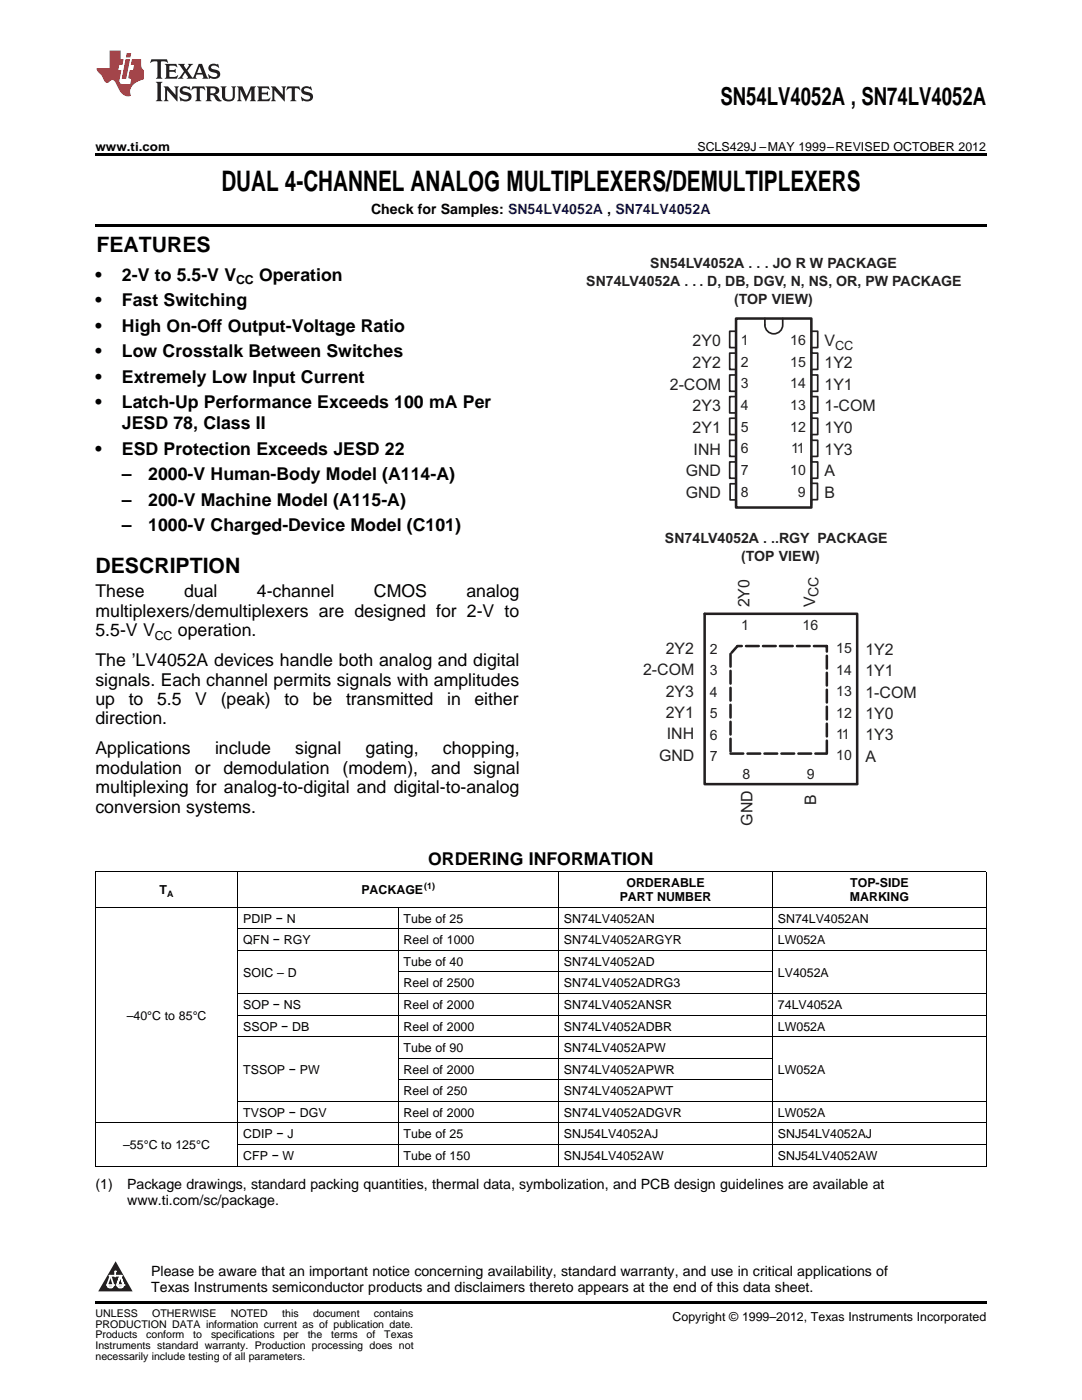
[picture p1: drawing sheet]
<svg xmlns="http://www.w3.org/2000/svg" width="216mm" height="279mm" viewBox="0 0 216 279" stroke-linecap="round" stroke-linejoin="round" font-family="sans-serif">
<defs><g id="words">
<text font-size="5.6" x="44.2" y="38.1">DUAL 4-CHANNEL ANALOG MULTIPLEXERS/DEMULTIPLEXERS</text>
<text font-size="4.9" x="143.8" y="21">SN54LV4052A , SN74LV4052A</text>
<g font-size="4.2">
<text x="19.2" y="50.3">FEATURES</text>
<text x="19" y="114.4">DESCRIPTION</text>
</g>
<g font-size="3.5">
<text x="19" y="56">•</text>
<text x="24.3" y="56">2-V to 5.5-V V</text>
<text x="51.7" y="56">Operation</text>
<text x="19" y="61.1">•</text>
<text x="24.3" y="61.1">Fast Switching</text>
<text x="19" y="66.2">•</text>
<text x="19" y="71.3">•</text>
<text x="24.3" y="66.2">High On-Off Output-Voltage Ratio</text>
<text x="24.3" y="71.3">Low Crosstalk Between Switches</text>
<text x="19" y="76.3">•</text>
<text x="24.3" y="76.3">Extremely Low Input Current</text>
<text x="19" y="81.4">•</text>
<text x="24.3" y="81.4">Latch-Up Performance Exceeds 100 mA Per</text>
<text x="24.3" y="85.7">JESD 78, Class II</text>
<text x="19" y="90.7">•</text>
<text x="24.3" y="90.7">ESD Protection Exceeds JESD 22</text>
<text x="24.3" y="95.8">–</text>
<text x="29.6" y="95.8">2000-V Human-Body Model (A114-A)</text>
<text x="24.3" y="100.9">–</text>
<text x="29.6" y="100.9">200-V Machine Model (A115-A)</text>
<text x="24.3" y="106">–</text>
<text x="29.6" y="106">1000-V Charged-Device Model (C101)</text>
<text x="19" y="119.2">These</text>
<text x="36.7" y="119.2">dual</text>
<text x="51.3" y="119.2">4-channel</text>
<text x="74.6" y="119.2">CMOS</text>
<text x="93.1" y="119.2">analog</text>
<text x="19" y="123">multiplexers/demultiplexers are designed for 2-V to</text>
<text x="19" y="126.9">5.5-V V</text>
<text x="35.5" y="126.9">operation.</text>
<text x="19" y="132.9">The ’LV4052A devices handle both analog and digital</text>
<text x="19" y="136.8">signals. Each channel permits signals with amplitudes</text>
<text x="19" y="140.7">up</text>
<text x="25.7" y="140.7">to</text>
<text x="31.3" y="140.7">5.5</text>
<text x="39" y="140.7">V</text>
<text x="44" y="140.7">(peak)</text>
<text x="56.8" y="140.7">to</text>
<text x="62.4" y="140.7">be</text>
<text x="69" y="140.7">transmitted</text>
<text x="89.2" y="140.7">in</text>
<text x="94.7" y="140.7">either</text>
<text x="19" y="144.6">direction.</text>
<text x="19" y="150.6">Applications</text>
<text x="19" y="154.4">modulation</text>
<text x="38.9" y="154.4">or</text>
<text x="42.9" y="150.6">include</text>
<text x="44.6" y="154.4">demodulation</text>
<text x="58.9" y="150.6">signal</text>
<text x="68.3" y="154.4">(modem),</text>
<text x="73" y="150.6">gating,</text>
<text x="86" y="154.4">and</text>
<text x="88.4" y="150.6">chopping,</text>
<text x="94.5" y="154.4">signal</text>
<text x="19" y="158.3">multiplexing for analog-to-digital and digital-to-analog</text>
<text x="19" y="162.2">conversion systems.</text>
<text x="85.4" y="172.7">ORDERING INFORMATION</text>
</g>
<g font-size="3.2" fill="#231f20">
<text x="138.2" y="69.1">2Y0</text>
<text x="164.5" y="69.1">V</text>
<text x="133.7" y="77.8">2-COM</text>
<text x="138.2" y="73.4">2Y2</text>
<text x="164.5" y="73.4">1Y2</text>
<text x="164.5" y="77.8">1Y1</text>
<text x="138.2" y="82.1">2Y3</text>
<text x="164.5" y="82.1">1-COM</text>
<text x="138.2" y="86.4">2Y1</text>
<text x="164.5" y="86.4">1Y0</text>
<text x="136.8" y="95.1">GND</text>
<text x="138.4" y="90.7">INH</text>
<text x="164.5" y="90.7">1Y3</text>
<text x="164.5" y="95.1">A</text>
<text x="136.8" y="99.4">GND</text>
<text x="164.5" y="99.4">B</text>
<text x="149.5" y="121.2" transform="rotate(-90 149.5 121.2)">2Y0</text>
<text x="162.7" y="121.1" transform="rotate(-90 162.7 121.1)">V</text>
<text x="132.9" y="130.5">2Y2</text>
<text x="172.7" y="130.7">1Y2</text>
<text x="128.3" y="134.7">2-COM</text>
<text x="172.7" y="134.9">1Y1</text>
<text x="132.9" y="139">2Y3</text>
<text x="132.9" y="143.3">2Y1</text>
<text x="172.7" y="139.2">1-COM</text>
<text x="172.7" y="143.5">1Y0</text>
<text x="133.1" y="147.5">INH</text>
<text x="172.7" y="147.7">1Y3</text>
<text x="131.5" y="151.8">GND</text>
<text x="172.7" y="152">A</text>
<text x="162.9" y="160.6" transform="rotate(-90 162.9 160.6)">B</text>
<text x="150.1" y="164.7" transform="rotate(-90 150.1 164.7)">GND</text>
</g>
<g font-size="2.8">
<text x="74" y="42.7">Check for Samples: SN54LV4052A , SN74LV4052A</text>
<text x="19" y="237.3">(1)</text>
<text x="25.4" y="237.3">Package drawings, standard packing quantities, thermal data, symbolization, and PCB design guidelines are available at</text>
<text x="25.4" y="240.5">www.ti.com/sc/package.</text>
<text x="30.2" y="254.7">Please be aware that an important notice concerning availability, standard warranty, and use in critical applications of</text>
<text x="30.2" y="257.9">Texas Instruments semiconductor products and disclaimers thereto appears at the end of this data sheet.</text>
</g>
<g font-size="2.8" fill="#231f20">
<text x="129.8" y="53.6">SN54LV4052A . . . JO R W PACKAGE</text>
<text x="117" y="57.1">SN74LV4052A . . . D, DB, DGV, N, NS, OR, PW PACKAGE</text>
<text x="146.5" y="60.6">(TOP VIEW)</text>
<text x="147.8" y="68.9">1</text>
<text x="157.7" y="68.9">16</text>
<text x="147.8" y="73.2">2</text>
<text x="147.8" y="77.5">3</text>
<text x="157.7" y="73.2">15</text>
<text x="157.7" y="77.5">14</text>
<text x="147.8" y="81.9">4</text>
<text x="157.7" y="81.9">13</text>
<text x="147.8" y="86.2">5</text>
<text x="157.7" y="86.2">12</text>
<text x="147.8" y="90.5">6</text>
<text x="147.8" y="94.9">7</text>
<text x="157.7" y="94.9">10</text>
<text x="157.9" y="90.5">11</text>
<text x="147.8" y="99.2">8</text>
<text x="159.2" y="99.2">9</text>
<text x="132.7" y="108.4">SN74LV4052A . ..RGY PACKAGE</text>
<text x="147.9" y="112">(TOP VIEW)</text>
<text x="163.3" y="119.2" transform="rotate(-90 163.3 119.2)">CC</text>
<text x="147.9" y="125.7">1</text>
<text x="160.1" y="125.7">16</text>
<text x="141.6" y="130.5">2</text>
<text x="166.8" y="130.4">15</text>
<text x="141.6" y="134.8">3</text>
<text x="166.8" y="134.6">14</text>
<text x="141.6" y="139.1">4</text>
<text x="141.6" y="143.3">5</text>
<text x="166.8" y="138.9">13</text>
<text x="166.8" y="143.2">12</text>
<text x="141.6" y="147.6">6</text>
<text x="166.8" y="147.5">11</text>
<text x="141.6" y="151.9">7</text>
<text x="148.1" y="155.4">8</text>
<text x="161" y="155.4">9</text>
<text x="166.8" y="151.8">10</text>
</g>
<g font-size="2.5">
<text x="19" y="30.1">www.ti.com</text>
<text x="139.2" y="30.1">SCLS429J –MAY 1999–REVISED OCTOBER 2012</text>
<text x="47.1" y="56.7">CC</text>
<text x="30.9" y="127.6">CC</text>
<text x="31.9" y="178.4">T</text>
<text x="72.1" y="178.4">PACKAGE</text>
<text x="123.6" y="179.8">PART NUMBER</text>
<text x="125" y="177">ORDERABLE</text>
<text x="169.6" y="179.8">MARKING</text>
<text x="169.7" y="177">TOP-SIDE</text>
<text x="48.5" y="184.1">PDIP − N</text>
<text x="80.5" y="184.1">Tube of 25</text>
<text x="112.5" y="184.1">SN74LV4052AN</text>
<text x="155.2" y="184.1">SN74LV4052AN</text>
<text x="48.5" y="188.5">QFN − RGY</text>
<text x="80.5" y="188.5">Reel of 1000</text>
<text x="112.5" y="188.5">SN74LV4052ARGYR</text>
<text x="155.2" y="188.5">LW052A</text>
<text x="48.5" y="194.9">SOIC – D</text>
<text x="80.5" y="192.8">Tube of 40</text>
<text x="80.5" y="197.1">Reel of 2500</text>
<text x="112.5" y="192.8">SN74LV4052AD</text>
<text x="112.5" y="197.1">SN74LV4052ADRG3</text>
<text x="155.2" y="194.9">LV4052A</text>
<text x="25.3" y="203.5">–40°C to 85°C</text>
<text x="48.5" y="201.4">SOP − NS</text>
<text x="80.5" y="201.4">Reel of 2000</text>
<text x="112.5" y="201.4">SN74LV4052ANSR</text>
<text x="155.2" y="201.4">74LV4052A</text>
<text x="48.5" y="205.7">SSOP − DB</text>
<text x="80.5" y="205.7">Reel of 2000</text>
<text x="80.5" y="210">Tube of 90</text>
<text x="112.5" y="205.7">SN74LV4052ADBR</text>
<text x="112.5" y="210">SN74LV4052APW</text>
<text x="155.2" y="205.7">LW052A</text>
<text x="48.5" y="214.3">TSSOP − PW</text>
<text x="80.5" y="214.3">Reel of 2000</text>
<text x="112.5" y="214.3">SN74LV4052APWR</text>
<text x="155.2" y="214.3">LW052A</text>
<text x="80.5" y="218.6">Reel of 250</text>
<text x="112.5" y="218.6">SN74LV4052APWT</text>
<text x="48.5" y="222.9">TVSOP − DGV</text>
<text x="48.5" y="227.2">CDIP − J</text>
<text x="80.5" y="222.9">Reel of 2000</text>
<text x="80.5" y="227.2">Tube of 25</text>
<text x="112.5" y="222.9">SN74LV4052ADGVR</text>
<text x="112.5" y="227.2">SNJ54LV4052AJ</text>
<text x="155.2" y="222.9">LW052A</text>
<text x="155.2" y="227.2">SNJ54LV4052AJ</text>
<text x="24.6" y="229.3">–55°C to 125°C</text>
<text x="48.5" y="231.5">CFP − W</text>
<text x="80.5" y="231.5">Tube of 150</text>
<text x="112.5" y="231.5">SNJ54LV4052AW</text>
<text x="155.2" y="231.5">SNJ54LV4052AW</text>
<text x="134.2" y="263.6">Copyright © 1999–2012, Texas Instruments Incorporated</text>
</g>
<text font-size="2.5" fill="#231f20" x="166.6" y="69.8">CC</text>
<g font-size="2.1">
<text x="19" y="262.9">UNLESS</text>
<text x="30.4" y="262.9">OTHERWISE</text>
<text x="46.1" y="262.9">NOTED</text>
<text x="56.3" y="262.9">this</text>
<text x="62.5" y="262.9">document</text>
<text x="74.6" y="262.9">contains</text>
<text x="19" y="265">PRODUCTION DATA information current as of publication date.</text>
<text x="19" y="267.1">Products</text>
<text x="19" y="269.2">Instruments standard warranty. Production processing does not</text>
<text x="29.2" y="267.1">conform</text>
<text x="38.6" y="267.1">to</text>
<text x="42.1" y="267.1">specifications</text>
<text x="56.6" y="267.1">per</text>
<text x="61.4" y="267.1">the</text>
<text x="66.1" y="267.1">terms</text>
<text x="73.2" y="267.1">of</text>
<text x="76.7" y="267.1">Texas</text>
<text x="19" y="271.4">necessarily include testing of all parameters.</text>
</g>
<g font-size="1.8">
<text x="33.3" y="178.9">A</text>
<text x="84.7" y="177.4">(1)</text>
</g>
<text font-size=".4" fill="#fff" x="19" y="50.2">1</text>
</g></defs>
<path d="M23.1 251.7l3.4 6h-6.9z" fill="#231f20"/>
<path d="M21.4 256.5h1.2l-.3 .5h-.3a.55 .55 0 0 1-.6-.5z" fill-rule="evenodd" fill="#fff"/>
<path d="M21.4 256.5h1.2l-.3 .5h-.3a.55 .55 0 0 1-.6-.5z" fill="none" stroke="#231f20" stroke-width=".34"/>
<path d="M21.4 256.5h1.2l-.3 .5h-.5z" fill="none" stroke="#fff" stroke-width=".34"/>
<path d="M23 254.7h.1" fill="none" stroke="#fff" stroke-width=".34"/>
<path d="M23 253.7v1z" fill="#fff"/>
<path d="M23 253.7v1z" fill="none" stroke="#fff" stroke-width=".34"/>
<circle cx="23" cy="253.7" r=".17" fill="#fff"/>
<path d="M21.9 254.6h.1" fill="none" stroke="#fff" stroke-width=".34"/>
<path d="M21.9 254.6h2.3z" fill="#fff"/>
<path d="M21.9 254.6h2.3z" fill="none" stroke="#fff" stroke-width=".34"/>
<circle cx="24.2" cy="254.6" r=".17" fill="#fff"/>
<path d="M23.3 256.5h.1" fill="none" stroke="#fff" stroke-width=".34"/>
<path d="M24 254.6l-.7 1.9z" fill="#fff"/>
<path d="M24 254.6l-.7 1.9z" fill="none" stroke="#fff" stroke-width=".34"/>
<path d="M24 254.6l.7 1.9z" fill="#fff"/>
<path d="M24 254.6l.7 1.9z" fill="none" stroke="#fff" stroke-width=".34"/>
<path d="M24.6 256.5h.1" fill="none" stroke="#fff" stroke-width=".34"/>
<circle cx="21.4" cy="256.5" r=".17" fill="#fff"/>
<path d="M22.1 254.6l-.7 1.9z" fill="#fff"/>
<path d="M22.1 254.6l-.7 1.9z" fill="none" stroke="#fff" stroke-width=".34"/>
<path d="M22.1 254.6l.5 1.9z" fill="#fff"/>
<path d="M22.1 254.6l.5 1.9z" fill="none" stroke="#fff" stroke-width=".34"/>
<circle cx="22.6" cy="256.5" r=".17" fill="#fff"/>
<path d="M23.4 256.5h1.3a.65 .65 0 0 1-.7 .5 .65 .65 0 0 1-.6-.5z" fill-rule="evenodd" fill="#fff"/>
<path d="M23.4 256.5h1.3a.65 .65 0 0 1-.7 .5 .65 .65 0 0 1-.6-.5z" fill="none" stroke="#231f20" stroke-width=".34"/>
<path d="M23.4 256.5h1.3l-.4 .5h-.6z" fill="none" stroke="#fff" stroke-width=".34"/>
<path d="M23.3 256.5h.1" fill="none" stroke="#fff" stroke-width=".34"/>
<circle cx="24.7" cy="256.5" r=".17" fill="#fff"/>
<path d="M146.9 66.1h-1.3v3.3h1.3v1.1h-1.3v3.2h1.3v1.1h-1.3v3.3h1.3v1h-1.3v3.3h1.3M152.6 63.5a2.56 2.56 0 0 0 .9 2.9 1.78 1.78 0 0 0 2.7-1.6v-1.3M161.9 66.1h1.3v3.3h-1.3v1.1h1.3v3.2h-1.3v1.1h1.3v3.3h-1.3v1h1.3v3.3h-1.3M146.9 82.4v1.1h-1.3v3.2h1.3v1.2h-1.3v3.2h1.3v1.1h-1.3v3.2h1.3v1.1M146.9 96.5h-1.2v3.3h1.2v1.1M161.9 82.4v1.1h1.3v3.2h-1.3v1.2h1.3v3.2h-1.3v1.1h1.3v3.2h-1.3v1.1M161.9 96.5h1.2v3.2h-1.2v1.1" fill="none" stroke="#231f20" stroke-width=".34"/>
<path d="M146.9 63.6h15v37.7h-15zM171 156.4v-33.9h-30.4v34h30.4" fill="none" stroke="#231f20" stroke-width=".51"/>
<path d="M147.1 129l-1.3 1.5" fill="none" stroke="#231f20" stroke-width=".51" stroke-dasharray="1.7 .8"/>
<path d="M145.8 130.5v19.9M164.9 128.9h-17.8M145.8 150.4h19.1M165 150.4v-21.5" fill="none" stroke="#231f20" stroke-width=".51" stroke-dasharray="2.5 .8"/>
<path d="M30.2 11.8l-.2 .8a1.31 1.31 0 0 1 1.4-.3v2.9l-.3 .5h1.3l-.3-.5v-2.7l.3-.3a1.09 1.09 0 0 1 1.1 .4l-.2-.8zM32.9 12.8l.3 .4v2l-.3 .5h2.4l.2-.7a1.48 1.48 0 0 1-1.7 .3v-1l1 .1 .2 .2v-.9l-.2 .3h-1v-.7l.2-.2a1.73 1.73 0 0 1 1.4 .3l-.2-.6zM35.5 12.8l1.2 1.4-.7 1-.5 .5h1.1l-.2-.3 .5-.9 .6 .9-.2 .3h2l-.3-.3 .2-.5h1.2l.2 .5-.2 .3h1.2l-.3-.4-1-2.5h-.6l-1.3 2.7-1-1.4 1.1-1.3h-1l.2 .2-.5 .9-.5-.9 .2-.2zM39.8 13.3l.5 1.3h-1zM41.9 12.9a.83 .83 0 0 0-.3 1 .83 .83 0 0 0 .8 .5l.8 .2 .2 .3a1 1 0 0 1-1 .5 1 1 0 0 1-.8-.6l.1 .9 .2-.1a1.65 1.65 0 0 0 2-.5 .89 .89 0 0 0-.8-1.2l-.8-.2-.2-.3a.91 .91 0 0 1 1.6 .2l-.2-.8h-.4a1.34 1.34 0 0 0-1.2 .1zM31.1 16.3l.3 .5v2.9l-.3 .5h1.3l-.3-.5v-2.9l.3-.5zM32.7 17.2l.2 .5v2l-.2 .5h.9l-.3-.5 .1-1.7 2 2.2v-2.5l.3-.5h-.9l.2 .3v1.4l-1.5-1.7zM36.2 17.4a.83 .83 0 0 0-.3 .9 .83 .83 0 0 0 .8 .6l.8 .2 .2 .3a1 1 0 0 1-1 .5 1 1 0 0 1-.8-.6l.1 .9 .2-.1a1.66 1.66 0 0 0 2-.5 .89 .89 0 0 0-.9-1.2l-.7-.2-.2-.3a.91 .91 0 0 1 1.6 .2l-.2-.9-.4 .1a1.36 1.36 0 0 0-1.2 .1zM38.4 17.2l-.2 .9a.61 .61 0 0 1 1.1-.3v1.9l-.4 .5h1.3l-.3-.5v-1.9l.2-.2a.81 .81 0 0 1 .8 .5l-.1-.9zM41 17.2l.3 .5v2l-.3 .5h1.3l-.3-.3v-.9a.72 .72 0 0 1 .9 .6 .85 .85 0 0 0 1.4 .5l-.5-.3-.5-.7-.3-.3a.78 .78 0 0 0 .7-.7 .78 .78 0 0 0-.7-.8zM42 17.7l.2-.1a.6 .6 0 0 1 .7 .1 .6 .6 0 0 1 .1 .7l-.2 .2h-.8zM44 17.2l.3 .3a3.4 3.4 0 0 0 .3 2.4 1.57 1.57 0 0 0 2.2-.3l.1-2.1 .2-.3h-1l.3 .5v1.5a.76 .76 0 0 1-.7 .7 .76 .76 0 0 1-.8-.7v-1.5l.3-.5zM47.3 17.2l.3 .5v2l-.3 .5h.9l-.2-.5v-1.8l1 2.3 1.1-2.3v1.8l-.2 .5h1.2l-.3-.5v-2l.3-.5h-1.1l-.8 2-.8-2zM51.3 17.2l.3 .5v2l-.3 .5h2.4l.2-.7a1.49 1.49 0 0 1-1.6 .3l-.1-1h1l.3 .3v-.9l-.3 .3h-1v-.7l.3-.2a1.73 1.73 0 0 1 1.4 .3l-.3-.7zM54.1 17.2l.3 .5v2l-.3 .5h1l-.4-.5 .1-1.7 2 2.2v-2.5l.3-.5h-.9l.2 .3v1.4l-1.5-1.7zM57.4 17.2l-.2 .9a.8 .8 0 0 1 1-.5v2.1l-.3 .5h1.3l-.4-.5v-1.9l.2-.2a.81 .81 0 0 1 .9 .5l-.2-.9zM60.4 17.4a.83 .83 0 0 0-.3 .9 .83 .83 0 0 0 .8 .6l.8 .2 .2 .3a1 1 0 0 1-1 .5 1 1 0 0 1-.8-.6l.2 .9 .1-.1a1.66 1.66 0 0 0 2-.5 .89 .89 0 0 0-.8-1.2l-.8-.2-.2-.3a.91 .91 0 0 1 1.6 .2l-.2-.9-.3 .1a1.35 1.35 0 0 0-1.3 .1z" fill="#231f20"/>
<path d="M21.9 10.1v3.5h-2.6a2.13 2.13 0 0 0 .9 1.4l.4 .6a.94 .94 0 0 0 1.1 .9 .75 .75 0 0 1 .6-.5 .75 .75 0 0 1 .7 .4l.5 1a2.1 2.1 0 0 0 2.6 1.7 2.2 2.2 0 0 1 1.7-3l.9-.3v-1.8a1.16 1.16 0 0 1-.5-1v-1.2h-1.9l-.2 1.2h.7l-.3 1h-.6l-.3 1.3v.3l.6 .1-.2 1.1h-.9a.93 .93 0 0 1-1.3-.8l.4-2h-.6l.2-1h.6l.3-1.2h-.6v-1.7zM25.1 11.8l-.8 3.9h.9l.7-3.9zM25.3 10.6l-.2 .9h.9l.2-.9z" fill="#ee1d23"/>
<path d="M19 30.6h177.8v.5h-177.8zM19 44.7h177.8v.5h-177.8zM19 259.7h177.8v.5h-177.8z" fill="#000"/>
<g fill="none" stroke="#000" stroke-width=".2">
<path d="M19 173.9h177.8M19.1 174v58.8M47.4 174v58.8M111.4 174v58.8M154.1 174v58.8M196.8 174v58.8M19 181.1h177.8M47.5 198.3h149.3M47.5 189.7h149.3M47.5 185.4h149.3M79.4 181.1v51.7M79.5 194h74.6"/>
<path d="M47.5 219.8h149.3M47.5 206.9h149.3M47.5 202.6h149.3M79.5 215.5h74.6M79.5 211.2h74.6M19 232.7h177.8M19 224.1h177.8M47.5 228.4h149.3"/>
</g>
<use href="#words"/>
</svg>
